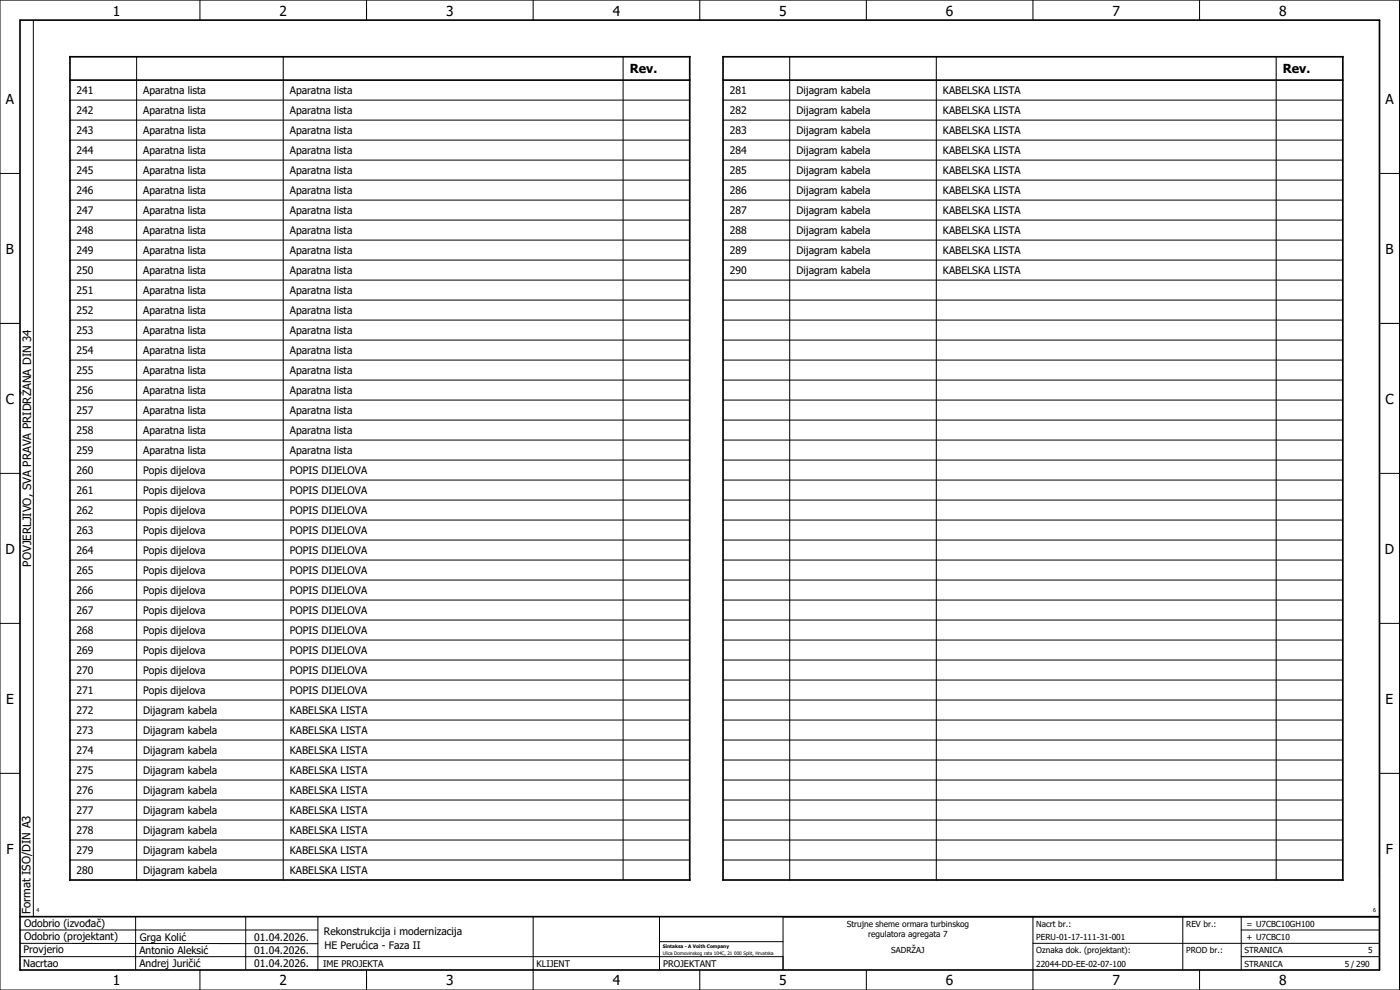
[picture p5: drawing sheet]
<svg xmlns="http://www.w3.org/2000/svg" width="420mm" height="297mm" viewBox="0 0 420 297" stroke-linecap="round" stroke-linejoin="round" font-family="sans-serif">
<defs><g id="words">
<g font-size="4.1">
<text x="33.9" y="4.7">1</text>
<text x="83.9" y="4.7">2</text>
<text x="133.9" y="4.7">3</text>
<text x="183.9" y="4.7">4</text>
<text x="233.9" y="4.7">5</text>
<text x="283.9" y="4.7">6</text>
<text x="333.9" y="4.7">7</text>
<text x="383.9" y="4.7">8</text>
<text x="1.8" y="31.2">A</text>
<text x="415.8" y="31.2">A</text>
<text x="1.8" y="76.2">B</text>
<text x="415.8" y="76.2">B</text>
<text x="1.8" y="121.2">C</text>
<text x="415.8" y="121.2">C</text>
<text x="1.6" y="166.2">D</text>
<text x="415.6" y="166.2">D</text>
<text x="1.8" y="211.2">E</text>
<text x="415.8" y="211.2">E</text>
<text x="1.9" y="256.2">F</text>
<text x="415.9" y="256.2">F</text>
<text x="33.9" y="295.7">1</text>
<text x="83.9" y="295.7">2</text>
<text x="133.9" y="295.7">3</text>
<text x="183.9" y="295.7">4</text>
<text x="233.9" y="295.7">5</text>
<text x="283.9" y="295.7">6</text>
<text x="333.9" y="295.7">7</text>
<text x="383.9" y="295.7">8</text>
</g>
<g font-size="3.7">
<text x="189" y="22">Rev.</text>
<text x="385" y="22">Rev.</text>
</g>
<g font-size="3.4">
<text x="9.4" y="170" transform="rotate(-90 9.4 170)">POVJERLJIVO, SVA PRAVA PRIDRŽANA DIN 34</text>
<text x="9.2" y="274.3" transform="rotate(-90 9.2 274.3)">Format ISO/DIN A3</text>
</g>
<g font-size="3.1">
<text x="23" y="28.3">241</text>
<text x="43" y="28.3">Aparatna lista</text>
<text x="87" y="28.3">Aparatna lista</text>
<text x="219" y="28.3">281</text>
<text x="239" y="28.3">Dijagram kabela</text>
<text x="283" y="28.3">KABELSKA LISTA</text>
<text x="23" y="34.3">242</text>
<text x="43" y="34.3">Aparatna lista</text>
<text x="87" y="34.3">Aparatna lista</text>
<text x="219" y="34.3">282</text>
<text x="239" y="34.3">Dijagram kabela</text>
<text x="283" y="34.3">KABELSKA LISTA</text>
<text x="23" y="40.3">243</text>
<text x="43" y="40.3">Aparatna lista</text>
<text x="87" y="40.3">Aparatna lista</text>
<text x="219" y="40.3">283</text>
<text x="239" y="40.3">Dijagram kabela</text>
<text x="283" y="40.3">KABELSKA LISTA</text>
<text x="23" y="46.3">244</text>
<text x="43" y="46.3">Aparatna lista</text>
<text x="87" y="46.3">Aparatna lista</text>
<text x="219" y="46.3">284</text>
<text x="239" y="46.3">Dijagram kabela</text>
<text x="283" y="46.3">KABELSKA LISTA</text>
<text x="23" y="52.3">245</text>
<text x="43" y="52.3">Aparatna lista</text>
<text x="87" y="52.3">Aparatna lista</text>
<text x="219" y="52.3">285</text>
<text x="239" y="52.3">Dijagram kabela</text>
<text x="283" y="52.3">KABELSKA LISTA</text>
<text x="23" y="58.3">246</text>
<text x="43" y="58.3">Aparatna lista</text>
<text x="87" y="58.3">Aparatna lista</text>
<text x="219" y="58.3">286</text>
<text x="239" y="58.3">Dijagram kabela</text>
<text x="283" y="58.3">KABELSKA LISTA</text>
<text x="23" y="64.3">247</text>
<text x="43" y="64.3">Aparatna lista</text>
<text x="87" y="64.3">Aparatna lista</text>
<text x="219" y="64.3">287</text>
<text x="239" y="64.3">Dijagram kabela</text>
<text x="283" y="64.3">KABELSKA LISTA</text>
<text x="23" y="70.3">248</text>
<text x="43" y="70.3">Aparatna lista</text>
<text x="87" y="70.3">Aparatna lista</text>
<text x="219" y="70.3">288</text>
<text x="239" y="70.3">Dijagram kabela</text>
<text x="283" y="70.3">KABELSKA LISTA</text>
<text x="23" y="76.3">249</text>
<text x="43" y="76.3">Aparatna lista</text>
<text x="87" y="76.3">Aparatna lista</text>
<text x="219" y="76.3">289</text>
<text x="239" y="76.3">Dijagram kabela</text>
<text x="283" y="76.3">KABELSKA LISTA</text>
<text x="23" y="82.3">250</text>
<text x="43" y="82.3">Aparatna lista</text>
<text x="87" y="82.3">Aparatna lista</text>
<text x="219" y="82.3">290</text>
<text x="239" y="82.3">Dijagram kabela</text>
<text x="283" y="82.3">KABELSKA LISTA</text>
<text x="23" y="88.3">251</text>
<text x="43" y="88.3">Aparatna lista</text>
<text x="87" y="88.3">Aparatna lista</text>
<text x="23" y="94.3">252</text>
<text x="43" y="94.3">Aparatna lista</text>
<text x="87" y="94.3">Aparatna lista</text>
<text x="23" y="100.3">253</text>
<text x="43" y="100.3">Aparatna lista</text>
<text x="87" y="100.3">Aparatna lista</text>
<text x="23" y="106.3">254</text>
<text x="43" y="106.3">Aparatna lista</text>
<text x="87" y="106.3">Aparatna lista</text>
<text x="23" y="112.3">255</text>
<text x="43" y="112.3">Aparatna lista</text>
<text x="87" y="112.3">Aparatna lista</text>
<text x="23" y="118.3">256</text>
<text x="43" y="118.3">Aparatna lista</text>
<text x="87" y="118.3">Aparatna lista</text>
<text x="23" y="124.3">257</text>
<text x="43" y="124.3">Aparatna lista</text>
<text x="87" y="124.3">Aparatna lista</text>
<text x="23" y="130.3">258</text>
<text x="43" y="130.3">Aparatna lista</text>
<text x="87" y="130.3">Aparatna lista</text>
<text x="23" y="136.3">259</text>
<text x="43" y="136.3">Aparatna lista</text>
<text x="87" y="136.3">Aparatna lista</text>
<text x="23" y="142.3">260</text>
<text x="43" y="142.3">Popis dijelova</text>
<text x="87" y="142.3">POPIS DIJELOVA</text>
<text x="23" y="148.3">261</text>
<text x="43" y="148.3">Popis dijelova</text>
<text x="87" y="148.3">POPIS DIJELOVA</text>
<text x="23" y="154.3">262</text>
<text x="43" y="154.3">Popis dijelova</text>
<text x="87" y="154.3">POPIS DIJELOVA</text>
<text x="23" y="160.3">263</text>
<text x="43" y="160.3">Popis dijelova</text>
<text x="87" y="160.3">POPIS DIJELOVA</text>
<text x="23" y="166.3">264</text>
<text x="43" y="166.3">Popis dijelova</text>
<text x="87" y="166.3">POPIS DIJELOVA</text>
<text x="23" y="172.3">265</text>
<text x="43" y="172.3">Popis dijelova</text>
<text x="87" y="172.3">POPIS DIJELOVA</text>
<text x="23" y="178.3">266</text>
<text x="43" y="178.3">Popis dijelova</text>
<text x="87" y="178.3">POPIS DIJELOVA</text>
<text x="23" y="184.3">267</text>
<text x="43" y="184.3">Popis dijelova</text>
<text x="87" y="184.3">POPIS DIJELOVA</text>
<text x="23" y="190.3">268</text>
<text x="43" y="190.3">Popis dijelova</text>
<text x="87" y="190.3">POPIS DIJELOVA</text>
<text x="23" y="196.3">269</text>
<text x="43" y="196.3">Popis dijelova</text>
<text x="87" y="196.3">POPIS DIJELOVA</text>
<text x="23" y="202.3">270</text>
<text x="43" y="202.3">Popis dijelova</text>
<text x="87" y="202.3">POPIS DIJELOVA</text>
<text x="23" y="208.3">271</text>
<text x="43" y="208.3">Popis dijelova</text>
<text x="87" y="208.3">POPIS DIJELOVA</text>
<text x="23" y="214.3">272</text>
<text x="43" y="214.3">Dijagram kabela</text>
<text x="87" y="214.3">KABELSKA LISTA</text>
<text x="23" y="220.3">273</text>
<text x="43" y="220.3">Dijagram kabela</text>
<text x="87" y="220.3">KABELSKA LISTA</text>
<text x="23" y="226.3">274</text>
<text x="43" y="226.3">Dijagram kabela</text>
<text x="87" y="226.3">KABELSKA LISTA</text>
<text x="23" y="232.3">275</text>
<text x="43" y="232.3">Dijagram kabela</text>
<text x="87" y="232.3">KABELSKA LISTA</text>
<text x="23" y="238.3">276</text>
<text x="43" y="238.3">Dijagram kabela</text>
<text x="87" y="238.3">KABELSKA LISTA</text>
<text x="23" y="244.3">277</text>
<text x="43" y="244.3">Dijagram kabela</text>
<text x="87" y="244.3">KABELSKA LISTA</text>
<text x="23" y="250.3">278</text>
<text x="43" y="250.3">Dijagram kabela</text>
<text x="87" y="250.3">KABELSKA LISTA</text>
<text x="23" y="256.3">279</text>
<text x="43" y="256.3">Dijagram kabela</text>
<text x="87" y="256.3">KABELSKA LISTA</text>
<text x="23" y="262.3">280</text>
<text x="43" y="262.3">Dijagram kabela</text>
<text x="87" y="262.3">KABELSKA LISTA</text>
<text x="7.2" y="278.1">Odobrio (izvođač)</text>
<text x="97.2" y="280.5">Rekonstrukcija i modernizacija</text>
<text x="7.1" y="286.1">Provjerio</text>
<text x="7.2" y="282.1">Odobrio (projektant)</text>
<text x="41.8" y="286.2">Antonio Aleksić</text>
<text x="42" y="282.3">Grga Kolić</text>
<text x="76.3" y="282.3">01.04.2026.</text>
<text x="76.3" y="286.3">01.04.2026.</text>
<text x="97.4" y="284.8">HE Perućica - Faza II</text>
<text x="6.9" y="290">Nacrtao</text>
<text x="41.8" y="290.3">Andrej Juričić</text>
<text x="76.3" y="290.3">01.04.2026.</text>
</g>
<g font-size="2.7">
<text x="97" y="290.1">IME PROJEKTA</text>
<text x="161" y="290.1">KLIJENT</text>
<text x="199" y="290.1">PROJEKTANT</text>
</g>
<g font-size="2.5">
<text x="254.1" y="278">Strujne sheme ormara turbinskog</text>
<text x="260.6" y="281">regulatora agregata 7</text>
<text x="311" y="278">Nacrt br.:</text>
<text x="356" y="278">REV br.:</text>
<text x="374.1" y="278">= U7CBC10GH100</text>
<text x="267.5" y="286">SADRŽAJ</text>
<text x="311" y="286">Oznaka dok. (projektant):</text>
<text x="311" y="282">PERU-01-17-111-31-001</text>
<text x="356" y="286">PROD br.:</text>
<text x="373.5" y="286">STRANICA</text>
<text x="374.1" y="282.1">+ U7CBC10</text>
<text x="410.6" y="286">5</text>
<text x="311" y="290">22044-DD-EE-02-07-100</text>
<text x="373.5" y="290">STRANICA</text>
<text x="403.6" y="290">5 / 290</text>
</g>
<g font-size="1.6">
<text x="11" y="273.7">4</text>
<text x="412.1" y="273.7">6</text>
</g>
<g font-size="1.4">
<text x="198.9" y="284.4">Sintaksa - A Voith Company</text>
<text x="198.9" y="286.4">Ulica Domovinskog rata 104C, 21 000 Split, Hrvatska</text>
</g>
</g></defs>
<g fill="none" stroke="#000" stroke-width=".3">
<path d="M0 0h420v297h-420zM10 6v269M41 17v247M60 0v6M85 17v247M110 0v6M160 0v6M187 17v247M210 0v6M237 17v247M260 0v6M281 17v247"/>
<path d="M310 0v6M360 0v6M383 17v247M21 30h186M21 36h186M217 30h186M217 36h186M0 52h6M21 42h186M21 48h186M21 54h186M217 42h186"/>
<path d="M217 48h186M217 54h186M414 52h6M21 78h186M21 60h186M21 72h186M21 66h186M217 78h186M217 60h186M217 72h186M217 66h186M0 97h6"/>
<path d="M21 84h186M21 96h186M21 90h186M217 84h186M217 96h186M217 90h186M414 97h6M21 108h186M21 114h186M21 102h186M217 108h186M217 114h186"/>
<path d="M217 102h186M21 120h186M21 132h186M21 138h186M21 126h186M217 120h186M217 132h186M217 138h186M217 126h186M0 142h6M21 144h186M21 156h186"/>
<path d="M21 150h186M217 144h186M217 156h186M217 150h186M414 142h6M21 174h186M21 168h186M21 162h186M217 174h186M217 168h186M217 162h186M414 176.3v87.4"/>
<path d="M0 187h6M21 180h186M21 192h186M21 198h186M21 186h186M217 180h186M217 192h186M217 198h186M217 186h186M414 187h6M21 204h186M21 216h186"/>
<path d="M21 210h186M217 204h186M217 216h186M217 210h186M0 232h6M21 222h186M21 228h186M21 234h186M217 222h186M217 228h186M217 234h186M414 232h6"/>
<path d="M21 240h186M21 246h186M21 252h186M21 258h186M217 240h186M217 246h186M217 252h186M217 258h186M6 279h89.4M40.7 275v16M73.7 274.9v16M95.4 275.1v16"/>
<path d="M160 275v22M197.9 275.1v16M310 275v22M355 275v16M372.5 279h41.5M372.5 275v16M414 275h-179v16M6 283l89.4 .1M6 287h229M60 291v6M110 291v6M197.9 282.5h37.1"/>
<path d="M210 291v6M260 291v6M310 283h104M360 291v6M372.5 287h41.5"/>
</g>
<path d="M6 6h408v285h-408zM21 17h186v247h-186zM217 17h186v247h-186zM21 24h186M217 24h186M6 275h408" fill="none" stroke="#000" stroke-width=".5"/>
<use href="#words"/>
</svg>
